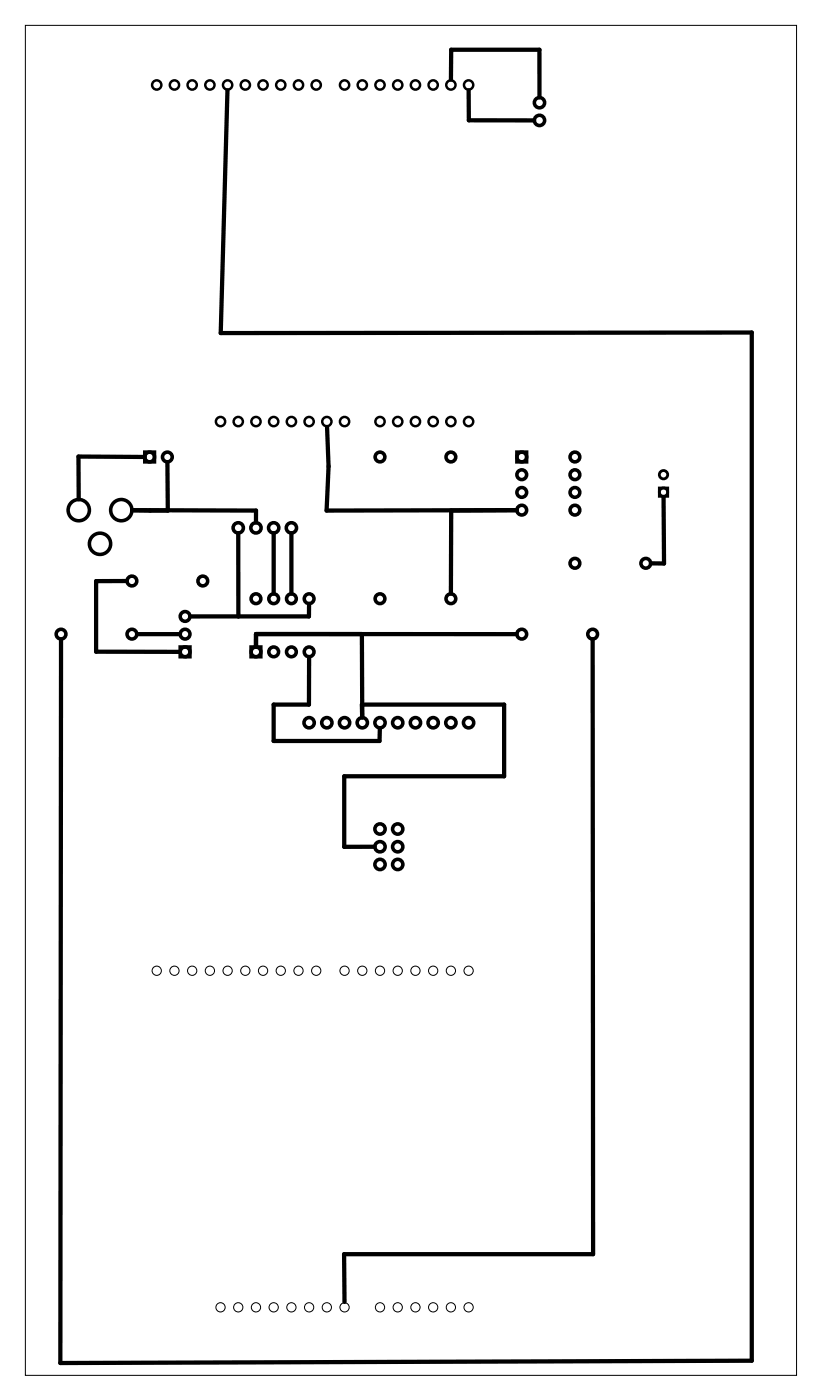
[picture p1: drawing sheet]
<svg xmlns="http://www.w3.org/2000/svg" width="118mm" height="201mm" viewBox="0 0 118 201" stroke-linecap="round" stroke-linejoin="round" font-family="sans-serif">
<g fill="none" stroke="#000" stroke-width=".14">
<path d="M3.6 3.6h110.6v193.6h-110.6z"/>
<circle cx="22.5" cy="139.2" r=".66"/>
<circle cx="25" cy="139.2" r=".66"/>
<circle cx="27.5" cy="139.2" r=".66"/>
<circle cx="30.1" cy="139.2" r=".66"/>
<circle cx="32.6" cy="139.2" r=".66"/>
<circle cx="35.2" cy="139.2" r=".66"/>
<circle cx="37.7" cy="139.2" r=".66"/>
<circle cx="40.2" cy="139.2" r=".66"/>
<circle cx="42.8" cy="139.2" r=".66"/>
<circle cx="45.3" cy="139.2" r=".66"/>
<circle cx="49.4" cy="139.2" r=".66"/>
<circle cx="51.9" cy="139.2" r=".66"/>
<circle cx="54.5" cy="139.2" r=".66"/>
<circle cx="57" cy="139.2" r=".66"/>
<circle cx="59.6" cy="139.2" r=".66"/>
<circle cx="62.1" cy="139.2" r=".66"/>
<circle cx="64.6" cy="139.2" r=".66"/>
<circle cx="67.2" cy="139.2" r=".66"/>
<circle cx="31.6" cy="187.4" r=".66"/>
<circle cx="34.2" cy="187.4" r=".66"/>
<circle cx="36.7" cy="187.4" r=".66"/>
<circle cx="39.2" cy="187.4" r=".66"/>
<circle cx="41.8" cy="187.4" r=".66"/>
<circle cx="44.3" cy="187.4" r=".66"/>
<circle cx="46.9" cy="187.4" r=".66"/>
<circle cx="49.4" cy="187.4" r=".66"/>
<circle cx="54.5" cy="187.4" r=".66"/>
<circle cx="57" cy="187.4" r=".66"/>
<circle cx="59.6" cy="187.4" r=".66"/>
<circle cx="62.1" cy="187.4" r=".66"/>
<circle cx="64.6" cy="187.4" r=".66"/>
<circle cx="67.2" cy="187.4" r=".66"/>
</g>
<g fill="none" stroke="#000" stroke-width=".35">
<circle cx="22.5" cy="12.2" r=".66"/>
<circle cx="25" cy="12.2" r=".66"/>
<circle cx="27.5" cy="12.2" r=".66"/>
<circle cx="30.1" cy="12.2" r=".66"/>
<circle cx="32.6" cy="12.2" r=".66"/>
<circle cx="35.2" cy="12.2" r=".66"/>
<circle cx="37.7" cy="12.2" r=".66"/>
<circle cx="40.2" cy="12.2" r=".66"/>
<circle cx="42.8" cy="12.2" r=".66"/>
<circle cx="45.3" cy="12.2" r=".66"/>
<circle cx="49.4" cy="12.2" r=".66"/>
<circle cx="51.9" cy="12.2" r=".66"/>
<circle cx="54.5" cy="12.2" r=".66"/>
<circle cx="57" cy="12.2" r=".66"/>
<circle cx="59.6" cy="12.2" r=".66"/>
<circle cx="62.1" cy="12.2" r=".66"/>
<circle cx="64.6" cy="12.2" r=".66"/>
<circle cx="67.2" cy="12.2" r=".66"/>
<circle cx="31.6" cy="60.4" r=".66"/>
<circle cx="34.2" cy="60.4" r=".66"/>
<circle cx="36.7" cy="60.4" r=".66"/>
<circle cx="39.2" cy="60.4" r=".66"/>
<circle cx="41.8" cy="60.4" r=".66"/>
<circle cx="44.3" cy="60.4" r=".66"/>
<circle cx="46.9" cy="60.4" r=".66"/>
<circle cx="49.4" cy="60.4" r=".66"/>
<circle cx="54.5" cy="60.4" r=".66"/>
<circle cx="57" cy="60.4" r=".66"/>
<circle cx="59.6" cy="60.4" r=".66"/>
<circle cx="62.1" cy="60.4" r=".66"/>
<circle cx="64.6" cy="60.4" r=".66"/>
<circle cx="67.2" cy="60.4" r=".66"/>
</g>
<g fill="none" stroke="#000" stroke-width=".51">
<path d="M20.8 64.8h1.3v1.4h-1.3zM74.1 64.8h1.4v1.4h-1.4zM25.8 92.8h1.4v1.4h-1.4zM36 92.8h1.4v1.4h-1.4z"/>
<circle cx="77.3" cy="17.3" r=".74"/>
<circle cx="77.3" cy="14.7" r=".74"/>
<circle cx="11.3" cy="73.1" r="1.52"/>
<circle cx="14.3" cy="78" r="1.52"/>
<circle cx="17.4" cy="73.1" r="1.52"/>
<circle cx="21.5" cy="65.5" r=".7"/>
<circle cx="24" cy="65.5" r=".7"/>
<circle cx="34.2" cy="75.7" r=".74"/>
<circle cx="36.7" cy="75.7" r=".74"/>
<circle cx="39.2" cy="75.7" r=".74"/>
<circle cx="41.8" cy="75.7" r=".74"/>
<circle cx="54.5" cy="65.5" r=".7"/>
<circle cx="64.6" cy="65.5" r=".7"/>
<circle cx="74.8" cy="68.1" r=".7"/>
<circle cx="74.8" cy="70.6" r=".7"/>
<circle cx="74.8" cy="73.1" r=".7"/>
<circle cx="74.8" cy="65.5" r=".7"/>
<circle cx="82.4" cy="73.1" r=".7"/>
<circle cx="82.4" cy="68.1" r=".7"/>
<circle cx="82.4" cy="70.6" r=".7"/>
<circle cx="82.4" cy="65.5" r=".7"/>
<circle cx="8.8" cy="90.9" r=".7"/>
<circle cx="18.9" cy="90.9" r=".7"/>
<circle cx="18.9" cy="83.3" r=".7"/>
<circle cx="26.5" cy="88.4" r=".7"/>
<circle cx="26.5" cy="93.5" r=".7"/>
<circle cx="26.5" cy="90.9" r=".7"/>
<circle cx="29.1" cy="83.3" r=".7"/>
<circle cx="36.7" cy="85.8" r=".7"/>
<circle cx="36.7" cy="93.5" r=".7"/>
<circle cx="39.2" cy="85.8" r=".7"/>
<circle cx="39.2" cy="93.5" r=".7"/>
<circle cx="41.8" cy="85.8" r=".7"/>
<circle cx="41.8" cy="93.5" r=".7"/>
<circle cx="44.3" cy="85.8" r=".7"/>
<circle cx="44.3" cy="93.5" r=".7"/>
<circle cx="54.5" cy="85.8" r=".7"/>
<circle cx="64.6" cy="85.8" r=".7"/>
<circle cx="74.8" cy="90.9" r=".7"/>
<circle cx="82.4" cy="80.8" r=".7"/>
<circle cx="85" cy="90.9" r=".7"/>
<circle cx="92.6" cy="80.8" r=".7"/>
<circle cx="44.3" cy="103.6" r=".74"/>
<circle cx="46.9" cy="103.6" r=".74"/>
<circle cx="49.4" cy="103.6" r=".74"/>
<circle cx="51.9" cy="103.6" r=".74"/>
<circle cx="54.5" cy="103.6" r=".74"/>
<circle cx="54.5" cy="118.9" r=".74"/>
<circle cx="57" cy="103.6" r=".74"/>
<circle cx="57" cy="118.9" r=".74"/>
<circle cx="59.6" cy="103.6" r=".74"/>
<circle cx="62.1" cy="103.6" r=".74"/>
<circle cx="64.6" cy="103.6" r=".74"/>
<circle cx="67.2" cy="103.6" r=".74"/>
<circle cx="54.5" cy="123.9" r=".74"/>
<circle cx="54.5" cy="121.4" r=".74"/>
<circle cx="57" cy="123.9" r=".74"/>
<circle cx="57" cy="121.4" r=".74"/>
</g>
<g fill="none" stroke="#000" stroke-width=".4">
<path d="M94.5 70h1.2v1.2h-1.2z"/>
<circle cx="95.1" cy="70.6" r=".6"/>
<circle cx="95.1" cy="68.1" r=".6"/>
</g>
<g fill="none" stroke="#000" stroke-width=".61">
<path d="M32.6 13l-1 34.8 76.2-.1v147.4l-99.1 .3v-103.7M64.6 11.4l.1-4.3h12.6v6.9M67.2 13v4.2l9.4 .1M18.9 73.1l17.8 .1v1.7M20.7 65.5h-9.5l.1 6.1M24 66.3l.1 6.9h-5.2M34.2 76.4v12M39.2 76.4v8.7M41.8 76.4v8.7M46.9 61.2l.2 5.7-.3 6.3 27.3-.1-9.4 .1-.1 11.9M95.1 71.2l.1 9.6h-1.9M18.2 83.3h-4.4v10.1l12 .1"/>
<path d="M19.6 90.9h6.2M44.3 86.6v1.8h-17M44.3 94.2v6.8h-5.1v5.2h15.2l.1-1.8M51.9 90.9v12v-1.9h20.4v10.3h-23v10.1h4.4M74.1 90.9h-37.4v1.8M85 91.7v88.1h-35.7l.1 6.9"/>
</g>
</svg>
